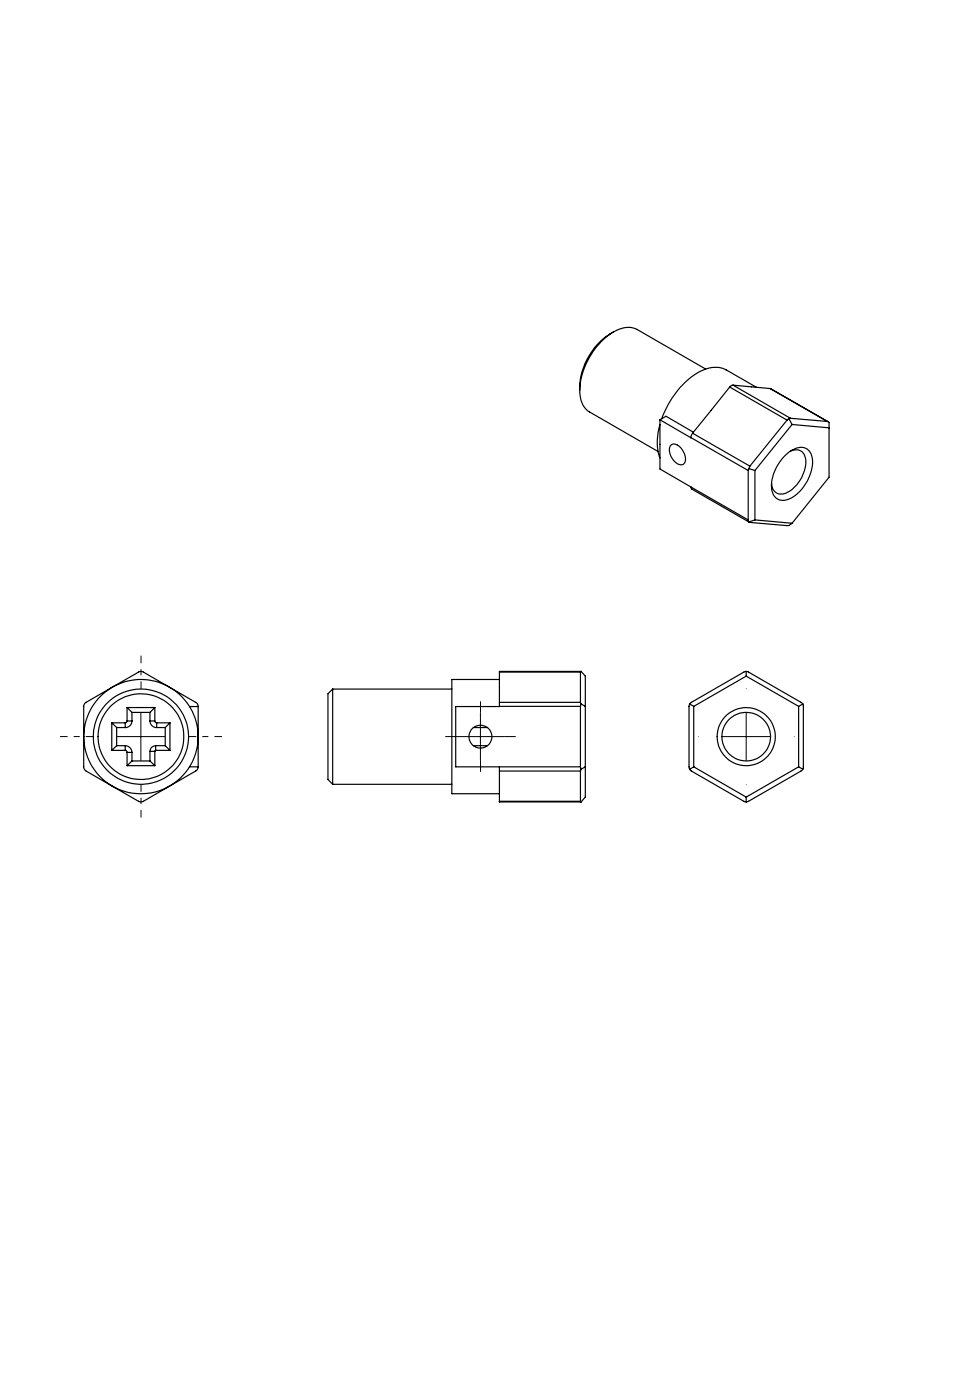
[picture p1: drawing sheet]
<svg xmlns="http://www.w3.org/2000/svg" width="200mm" height="294mm" viewBox="0 0 200 294" stroke-linecap="round" stroke-linejoin="round" font-family="sans-serif">
<g fill="none" stroke="#000" stroke-width=".25">
<path d="M128.7 69.7a14 14 0 0 0-7 12.2M148.1 77.5l-14.4-8.3a5 5 0 0 0-5.2 .6 15.6 15.6 0 0 0-6.8 12.7 4.8 4.8 0 0 0 2.1 4l14.3 8.3M138.5 89.1a11.2 11.2 0 0 0 0 7.1M138.5 88.2v10.3l6.5 3.8M138.5 88.2l6.5 3.7M138.5 88.2l1.3-.8 5.7 3.4M140.7 93.7a1.24 1.24 0 0 1 1.9 .1 2.99 2.99 0 0 1 .9 3.6 1.57 1.57 0 0 1-2.2-.8 3.1 3.1 0 0 1-.6-2.9zM145 91.9l12 6.9M145.3 91l-.3 .9M145.3 91l12.1 6.9M153.1 81.3l-7.8 9.7M153.1 81.3l12.1 6.9"/>
<path d="M153.8 80.9h-.2l-.5 .4M153.8 80.9l12.1 6.9M153.8 80.9l7.8 .7M157 98.8v10.4M157.2 98.4l-.2 .4M157.2 98.4l1.2 .4M157.4 97.9l-.2 .5M158.4 98.8v10.4M158.7 81.3l-6.3-3.6a6.1 6.1 0 0 0-6.1 .6 19 19 0 0 0-7.4 9.6M161.6 81.6l12.2 7M161.6 81.6l12 6.9M164.7 95.7a4.6 4.6 0 0 1 4.2-1.7 3.1 3.1 0 0 1 1.6 3.7 9 9 0 0 1-5.5 7.3 2.43 2.43 0 0 1-3.1-2.6 9.2 9.2 0 0 1 2.8-6.7z"/>
<path d="M165.2 88.2l-7.8 9.7M165.6 88l-.4 .2M165.6 88l.6 1.1M165.8 94.8a2.15 2.15 0 0 1 2.3-.1 2.15 2.15 0 0 1 1 2.1 7.6 7.6 0 0 1-4.5 6.9 2.04 2.04 0 0 1-2.7-2.1M165.9 87.8l-.3 .2M165.9 87.8l7.7 .7M166.2 89.1l-7.8 9.7M166.2 89.1l7.8 .7M173.6 88.5l.4 .2v11.5l-7.8 9.7M145 102.3l.2 .4 12.1 7M145 102.3l12 6.9M157 109.2l.2 .4"/>
<path d="M157.2 109.6l8 .8 .4-.1 .6-.4M158.4 109.2l7.8 .7M158.4 109.2l-1.2 .4M17.8 147.7l11.7-6.7 .6 .1 11 6.4 .4 .3 .1 .5v12.7l-.2 .7-11.3 6.6-.5 .1-.5-.1-11-6.4-.5-.7v-13zM23.5 157.6h2.8M23.5 151.8h2.8M23.5 151.8v5.8M23.5 151.8l1 1M24.5 156.6h1.8M24.5 152.8h1.8M24.5 152.8v3.8M24.5 156.6l-1 1"/>
<path d="M26.3 157.6l.3 .1 .1 .3M26.3 156.6a1.45 1.45 0 0 1 1.4 1.4M26.3 151.8v1M26.3 156.6v1M26.7 151.4l-.1 .3-.3 .1M26.7 148.6v2.8M26.7 158v2.8M26.7 148.6h5.8M26.7 148.6l1 1M26.7 151.4h1M26.7 158h1M27.7 151.4a1.39 1.39 0 0 1-1.4 1.4"/>
<path d="M27.7 149.6h3.8M27.7 149.6v1.8M27.7 158v1.8M27.7 159.8l-1 1M27.7 159.8h3.8M31.5 151.4a1.39 1.39 0 0 0 1.4 1.4M31.5 151.4h1M31.5 149.6v1.8M31.5 157.8v2M31.5 157.8h1M31.5 159.8l1 1M32.5 151.4l.1 .3 .3 .1"/>
<path d="M32.5 148.6v2.8M32.5 157.8v3M32.5 148.6l-1 1M32.7 157.6l-.2 .2M32.7 156.6a1.2 1.2 0 0 0-1.2 1.2M32.7 156.6h2M32.7 157.6h3M32.7 156.6v1M32.9 152.8h1.8M32.9 151.8h2.8M32.9 151.8v1M34.7 152.8v3.8"/>
<path d="M34.7 156.6l1 1M35.7 151.8v5.8M35.7 151.8l-1 1M39.8 148.4h1.8M69.8 144.7l-1 1v18l1 1M69.8 144.7v20M69.8 144.7h25M99.3 156.6h3M99.3 152.8h3M104.8 142.7h-10v24h10M104.8 147.5v.8M104.8 148.3l-9.2 .1v12.6h26.2"/>
<path d="M104.8 148.3h17M104.8 147.5h17M104.8 141.1v6.4M104.8 141.1h17M121.8 147.5l.2 .3M121.8 141.1v6.4M121.8 148.3v12.7M122 147.8l-.2 .5M122 141l-.2 .1M122 141h-17.2v.1M122 141l.8 1v25.4l-.8 1M122 147.8l.8 .5"/>
<path d="M144.7 147.8l-.1 .4v13l.1 .3M144.7 147.8l.9 .5M145.6 148.3v12.7M156.6 141l.5 .1 11 6.4 .4 .3M156.6 141l-.5 .1-11 6.4-.4 .3M156.6 141v1M156.6 142l11 6.3M156.6 142l-11 6.3M167.6 148.3v12.7M168.5 147.8l.1 .4-.1 13.3M168.5 147.8l-.9 .5M26.7 160.8h5.8"/>
<path d="M39.8 161h1.8M69.8 164.7h25M104.8 161v.9M104.8 168.3v.1h17.2M104.8 161.9h17M104.8 161.9v6.4M104.8 168.3h17M121.8 161l.2 .5M121.8 168.3l.2 .1M121.8 161.9v6.4M122 161.5l-.2 .4M122.8 161l-.8 .5"/>
<path d="M144.7 161.5l.4 .4 11 6.4 .5 .1M145.6 161l11 6.4M145.6 161l-.9 .5M156.6 167.4v1M167.6 161l-11 6.4M167.6 161l.9 .5M168.5 161.5l-.4 .4-11 6.4-.5 .1"/>
<circle cx="29.6" cy="154.7" r="12"/>
<circle cx="29.6" cy="154.7" r="9"/>
<circle cx="29.6" cy="154.7" r="10"/>
<circle cx="100.8" cy="154.7" r="2.4"/>
<circle cx="156.6" cy="154.7" r="6.1"/>
<circle cx="156.6" cy="154.7" r="5.1"/>
</g>
<path d="M95.8 154.7h-2.4M100.8 159.7v2.4M100.8 149.7v-2.4M105.8 154.7h2.4M146.6 154.7h-.1M156.6 144.7v-.1M166.6 154.7h.1M156.6 164.7v.1" fill="none" stroke="#000" stroke-width=".21" stroke-dasharray="30.5 1.3 1.3 1.3" stroke-linecap="butt"/>
<path d="M19.6 154.7h-7M29.6 144.7v-7M39.6 154.7h7M29.6 164.7v7" fill="none" stroke="#000" stroke-width=".21" stroke-dasharray="30.5 1.3 1.3 1.3" stroke-dashoffset="28.9" stroke-linecap="butt"/>
<path d="M24.6 154.7h10M29.6 149.7v10M95.8 154.7h10M100.8 149.7v10M151.6 154.7h10M156.6 149.7v10" fill="none" stroke="#000" stroke-width=".21"/>
</svg>
